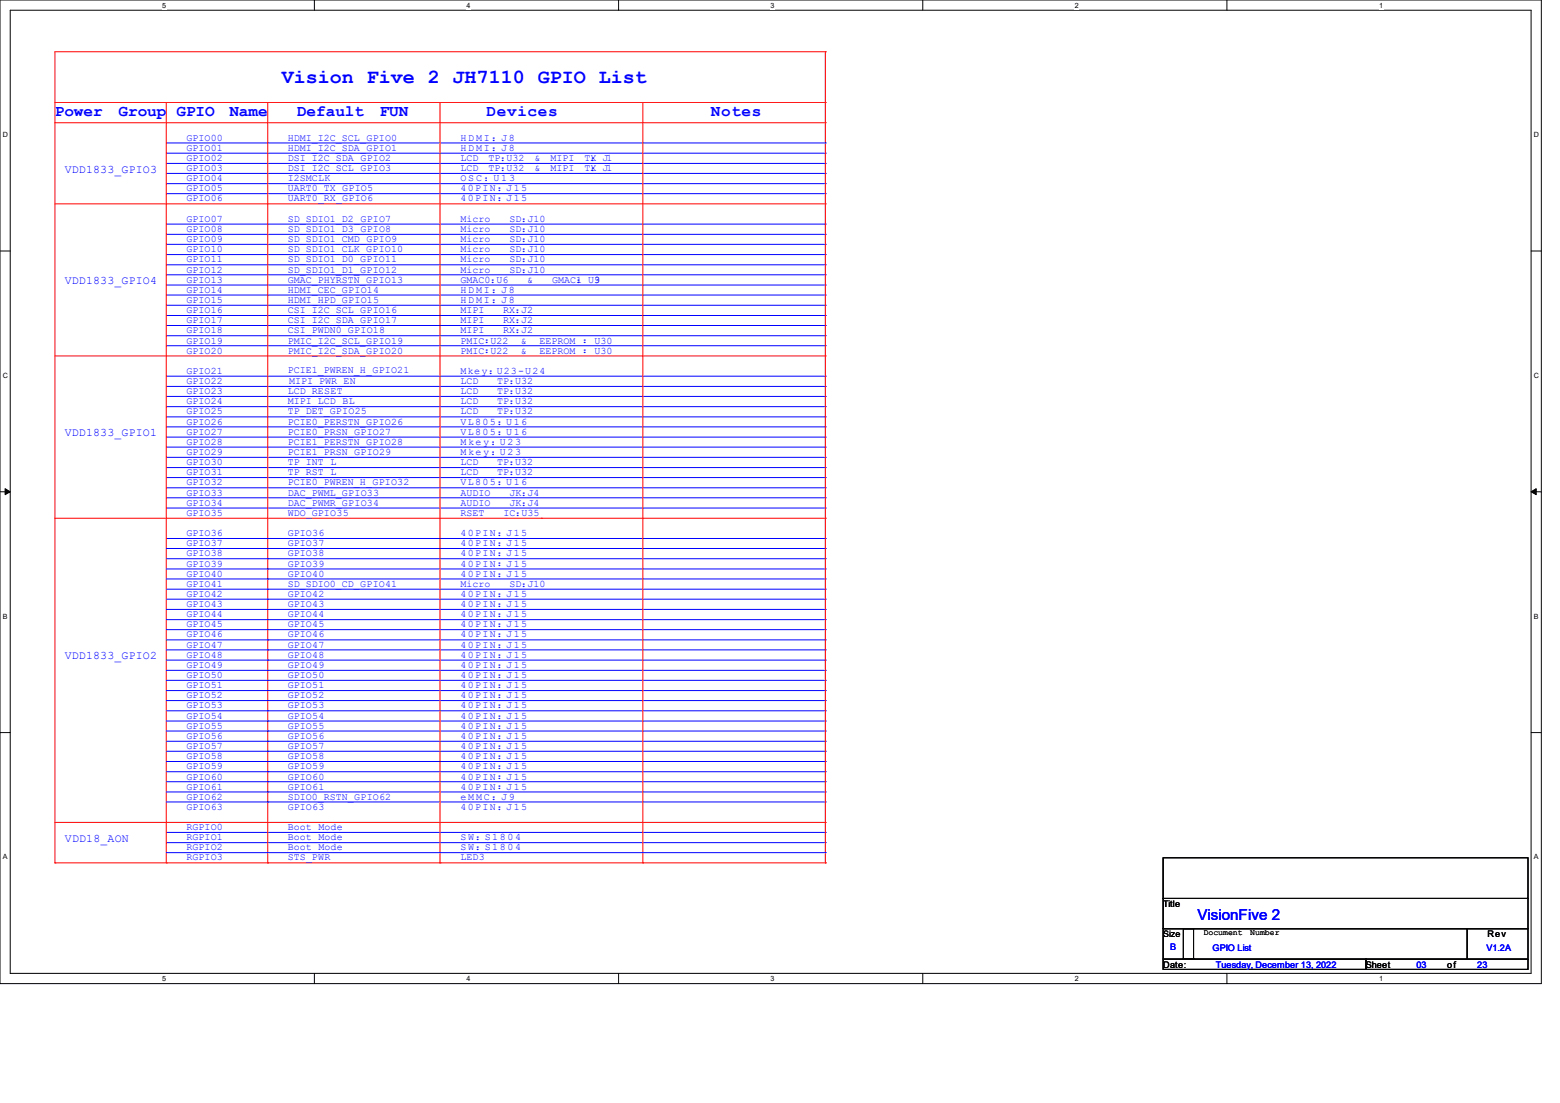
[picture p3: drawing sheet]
<svg xmlns="http://www.w3.org/2000/svg" width="297mm" height="210mm" viewBox="0 0 297 210" stroke-linecap="round" stroke-linejoin="round" font-family="sans-serif">
<defs><g id="words">
<text font-size="3.8" fill="#00f" x="53.7" y="15.8">Vision Five 2 JH7110 GPIO List</text>
<g font-size="3" fill="#00f">
<text x="10.5" y="22.1">Power</text>
<text x="22.6" y="22.1">Group</text>
<text x="33.6" y="22.1">GPIO</text>
<text x="43.7" y="22.1">Name</text>
<text x="56.6" y="22.1">Default</text>
<text x="72.3" y="22.1">FUN</text>
<text x="92.7" y="22.1">Devices</text>
<text x="135.3" y="22.1">Notes</text>
</g>
<text font-size="2.9" fill="#00f" x="228" y="175.2">VisionFive 2</text>
<g font-size="2.2" fill="#00f">
<text x="12.4" y="32.9">VDD1833_GPIO3</text>
<text x="12.4" y="54.1">VDD1833_GPIO4</text>
<text x="12.4" y="83.1">VDD1833_GPIO1</text>
<text x="12.4" y="125.6">VDD1833_GPIO2</text>
<text x="12.4" y="160.3">VDD18_AON</text>
</g>
<g font-size="1.9" fill="#00f">
<text x="35.5" y="28.7">GPIO01</text>
<text x="35.5" y="26.8">GPIO00</text>
<text x="54.8" y="26.8">HDMI_I2C_SCL_GPIO0</text>
<text x="54.8" y="28.7">HDMI_I2C_SDA_GPIO1</text>
<text x="87.7" y="26.8">H D MI ：J 8</text>
<text x="87.7" y="28.7">H D M I ：J 8</text>
<text x="35.5" y="30.6">GPIO02</text>
<text x="35.5" y="32.6">GPIO03</text>
<text x="35.5" y="34.5">GPIO04</text>
<text x="54.8" y="30.6">DSI_I2C_SDA_GPIO2</text>
<text x="54.8" y="32.6">DSI_I2C_SCL_GPIO3</text>
<text x="54.8" y="34.5">I2SMCLK</text>
<text x="87.7" y="30.6">LCD</text>
<text x="87.7" y="32.6">LCD</text>
<text x="87.7" y="34.5">O S C ：U 1 3</text>
<text x="93" y="30.6">TP：</text>
<text x="93" y="32.6">TP：</text>
<text x="96.4" y="30.6">U32</text>
<text x="96.4" y="32.6">U32</text>
<text x="101.8" y="30.6">&amp;</text>
<text x="101.8" y="32.6">&amp;</text>
<text x="104.8" y="30.6">MIPI</text>
<text x="104.8" y="32.6">MIPI</text>
<text x="111.3" y="30.6">TX</text>
<text x="111.3" y="32.6">TX</text>
<text x="112.4" y="30.7">：J1</text>
<text x="112.4" y="32.6">：J1</text>
<text x="35.5" y="36.4">GPIO05</text>
<text x="35.5" y="38.4">GPIO06</text>
<text x="54.8" y="36.4">UART0_TX_GPIO5</text>
<text x="54.8" y="38.4">UART0_RX_GPIO6</text>
<text x="87.7" y="36.4">40PIN：J15</text>
<text x="87.7" y="38.4">40PIN：J15</text>
<text x="35.5" y="42.2">GPIO07</text>
<text x="35.5" y="44.2">GPIO08</text>
<text x="35.5" y="46.1">GPIO09</text>
<text x="54.8" y="42.2">SD_SDIO1_D2_GPIO7</text>
<text x="54.8" y="44.2">SD_SDIO1_D3_GPIO8</text>
<text x="54.8" y="46.1">SD_SDIO1_CMD_GPIO9</text>
<text x="87.7" y="42.2">Micro</text>
<text x="87.7" y="44.2">Micro</text>
<text x="87.7" y="46.1">Micro</text>
<text x="97" y="42.2">SD：</text>
<text x="97" y="44.2">SD：</text>
<text x="97" y="46.1">SD：</text>
<text x="100.4" y="42.2">J10</text>
<text x="100.4" y="44.2">J10</text>
<text x="100.4" y="46.1">J10</text>
<text x="35.5" y="48">GPIO10</text>
<text x="35.5" y="50">GPIO11</text>
<text x="35.5" y="51.9">GPIO12</text>
<text x="35.5" y="53.8">GPIO13</text>
<text x="54.8" y="48">SD_SDIO1_CLK_GPIO10</text>
<text x="54.8" y="50">SD_SDIO1_D0_GPIO11</text>
<text x="54.8" y="51.9">SD_SDIO1_D1_GPIO12</text>
<text x="54.8" y="53.8">GMAC_PHYRSTN_GPIO13</text>
<text x="87.7" y="48">Micro</text>
<text x="87.7" y="50">Micro</text>
<text x="87.7" y="51.9">Micro</text>
<text x="87.7" y="53.8">GMAC0：</text>
<text x="94.5" y="53.8">U6</text>
<text x="97" y="48">SD：</text>
<text x="97" y="50">SD：</text>
<text x="97" y="51.9">SD：</text>
<text x="100.4" y="53.8">&amp;</text>
<text x="100.4" y="48">J10</text>
<text x="100.4" y="50">J10</text>
<text x="100.4" y="51.9">J10</text>
<text x="105.1" y="53.8">GMAC1</text>
<text x="109.7" y="53.8">：U3</text>
<text x="113.1" y="53.8">9</text>
<text x="35.5" y="55.8">GPIO14</text>
<text x="35.5" y="57.7">GPIO15</text>
<text x="35.5" y="59.6">GPIO16</text>
<text x="54.8" y="55.8">HDMI_CEC_GPIO14</text>
<text x="54.8" y="57.7">HDMI_HPD_GPIO15</text>
<text x="54.8" y="59.6">CSI_I2C_SCL_GPIO16</text>
<text x="87.7" y="57.7">H D M I ：J 8</text>
<text x="87.7" y="59.6">MIPI</text>
<text x="87.7" y="55.8">H D M I ：J 8</text>
<text x="95.8" y="59.6">RX：</text>
<text x="99.2" y="59.6">J2</text>
<text x="35.5" y="61.6">GPIO17</text>
<text x="35.5" y="63.5">GPIO18</text>
<text x="35.5" y="65.4">GPIO19</text>
<text x="54.8" y="61.6">CSI_I2C_SDA_GPIO17</text>
<text x="54.8" y="63.5">CSI_PWDN0_GPIO18</text>
<text x="54.8" y="65.4">PMIC_I2C_SCL_GPIO19</text>
<text x="87.7" y="61.6">MIPI</text>
<text x="87.7" y="63.5">MIPI</text>
<text x="87.7" y="65.4">PMIC：</text>
<text x="93.4" y="65.4">U22</text>
<text x="95.8" y="61.6">RX：</text>
<text x="95.8" y="63.5">RX：</text>
<text x="99.2" y="65.4">&amp;</text>
<text x="99.2" y="61.6">J2</text>
<text x="99.2" y="63.5">J2</text>
<text x="102.7" y="65.4">EEPROM ：U30</text>
<text x="35.5" y="67.3">GPIO20</text>
<text x="35.5" y="71.2">GPIO21</text>
<text x="54.8" y="67.3">PMIC_I2C_SDA_GPIO20</text>
<text x="54.8" y="71">PCIE1_PWREN_H_GPIO21</text>
<text x="87.7" y="67.3">PMIC：</text>
<text x="87.7" y="71.2">Mkey：U23-U24</text>
<text x="93.4" y="67.3">U22</text>
<text x="99.2" y="67.3">&amp;</text>
<text x="102.7" y="67.3">EEPROM ：U30</text>
<text x="35.5" y="73.1">GPIO22</text>
<text x="35.5" y="75.1">GPIO23</text>
<text x="35.5" y="77">GPIO24</text>
<text x="54.8" y="75.1">LCD_RESET</text>
<text x="54.8" y="77">MIPI_LCD_BL</text>
<text x="55" y="73.1">MIPI_PWR_EN</text>
<text x="87.7" y="73.1">LCD</text>
<text x="87.7" y="75.1">LCD</text>
<text x="87.7" y="77">LCD</text>
<text x="94.7" y="73.1">TP：</text>
<text x="94.7" y="75.1">TP：</text>
<text x="94.7" y="77">TP：</text>
<text x="98.1" y="73.1">U32</text>
<text x="98.1" y="75.1">U32</text>
<text x="98.1" y="77">U32</text>
<text x="35.5" y="78.9">GPIO25</text>
<text x="35.5" y="80.9">GPIO26</text>
<text x="35.5" y="82.8">GPIO27</text>
<text x="54.8" y="78.9">TP_DET_GPIO25</text>
<text x="54.8" y="80.9">PCIE0_PERSTN_GPIO26</text>
<text x="54.8" y="82.8">PCIE0_PRSN_GPIO27</text>
<text x="87.7" y="82.8">VL805：U16</text>
<text x="87.7" y="78.9">LCD</text>
<text x="87.7" y="80.9">VL805：U16</text>
<text x="94.7" y="78.9">TP：</text>
<text x="98.1" y="78.9">U32</text>
<text x="35.5" y="84.7">GPIO28</text>
<text x="35.5" y="86.6">GPIO29</text>
<text x="35.5" y="88.6">GPIO30</text>
<text x="54.8" y="84.7">PCIE1_PERSTN_GPIO28</text>
<text x="54.8" y="86.6">PCIE1_PRSN_GPIO29</text>
<text x="54.8" y="88.6">TP_INT_L</text>
<text x="87.7" y="86.6">Mkey：U23</text>
<text x="87.7" y="88.6">LCD</text>
<text x="87.7" y="84.7">Mkey：U23</text>
<text x="94.7" y="88.6">TP：</text>
<text x="98.1" y="88.6">U32</text>
<text x="35.5" y="90.5">GPIO31</text>
<text x="35.5" y="92.4">GPIO32</text>
<text x="35.5" y="94.4">GPIO33</text>
<text x="54.8" y="90.5">TP_RST_L</text>
<text x="54.8" y="92.4">PCIE0_PWREN_H_GPIO32</text>
<text x="54.8" y="94.4">DAC_PWML_GPIO33</text>
<text x="87.7" y="94.4">AUDIO</text>
<text x="87.7" y="90.5">LCD</text>
<text x="87.7" y="92.4">VL805：U16</text>
<text x="94.7" y="90.5">TP：</text>
<text x="97" y="94.4">JK：</text>
<text x="98.1" y="90.5">U32</text>
<text x="100.4" y="94.4">J4</text>
<text x="35.5" y="96.3">GPIO34</text>
<text x="35.5" y="98.2">GPIO35</text>
<text x="54.8" y="96.3">DAC_PWMR_GPIO34</text>
<text x="54.8" y="98.2">WDO_GPIO35</text>
<text x="87.7" y="96.3">AUDIO</text>
<text x="87.7" y="98.2">RSET</text>
<text x="95.8" y="98.2">IC：</text>
<text x="97" y="96.3">JK：</text>
<text x="99.3" y="98.2">U35</text>
<text x="100.4" y="96.3">J4</text>
<text x="35.5" y="102.1">GPIO36</text>
<text x="35.5" y="104">GPIO37</text>
<text x="35.5" y="105.9">GPIO38</text>
<text x="35.5" y="107.9">GPIO39</text>
<text x="54.8" y="102.1">GPIO36</text>
<text x="54.8" y="104">GPIO37</text>
<text x="54.8" y="105.9">GPIO38</text>
<text x="54.8" y="107.9">GPIO39</text>
<text x="87.7" y="102.1">40PIN：J15</text>
<text x="87.7" y="104">40PIN：J15</text>
<text x="87.7" y="105.9">40PIN：J15</text>
<text x="87.7" y="107.9">40PIN：J15</text>
<text x="35.5" y="109.8">GPIO40</text>
<text x="35.5" y="111.7">GPIO41</text>
<text x="35.5" y="113.7">GPIO42</text>
<text x="54.8" y="109.8">GPIO40</text>
<text x="54.8" y="111.7">SD_SDIO0_CD_GPIO41</text>
<text x="54.8" y="113.7">GPIO42</text>
<text x="87.7" y="109.8">40PIN：J15</text>
<text x="87.7" y="113.7">40PIN：J15</text>
<text x="87.7" y="111.7">Micro</text>
<text x="97" y="111.7">SD：</text>
<text x="100.4" y="111.7">J10</text>
<text x="35.5" y="115.6">GPIO43</text>
<text x="35.5" y="117.5">GPIO44</text>
<text x="35.5" y="119.5">GPIO45</text>
<text x="54.8" y="115.6">GPIO43</text>
<text x="54.8" y="117.5">GPIO44</text>
<text x="54.8" y="119.5">GPIO45</text>
<text x="87.7" y="115.6">40PIN：J15</text>
<text x="87.7" y="117.5">40PIN：J15</text>
<text x="87.7" y="119.5">40PIN：J15</text>
<text x="35.5" y="121.4">GPIO46</text>
<text x="35.5" y="125.2">GPIO48</text>
<text x="35.5" y="123.3">GPIO47</text>
<text x="54.8" y="121.4">GPIO46</text>
<text x="54.8" y="125.2">GPIO48</text>
<text x="54.8" y="123.3">GPIO47</text>
<text x="87.7" y="121.4">40PIN：J15</text>
<text x="87.7" y="123.3">40PIN：J15</text>
<text x="87.7" y="125.2">40PIN：J15</text>
<text x="35.5" y="127.2">GPIO49</text>
<text x="35.5" y="129.1">GPIO50</text>
<text x="35.5" y="131">GPIO51</text>
<text x="54.8" y="127.2">GPIO49</text>
<text x="54.8" y="129.1">GPIO50</text>
<text x="54.8" y="131">GPIO51</text>
<text x="87.7" y="127.2">40PIN：J15</text>
<text x="87.7" y="129.1">40PIN：J15</text>
<text x="87.7" y="131">40PIN：J15</text>
<text x="35.5" y="133">GPIO52</text>
<text x="35.5" y="134.9">GPIO53</text>
<text x="35.5" y="136.8">GPIO54</text>
<text x="54.8" y="133">GPIO52</text>
<text x="54.8" y="134.9">GPIO53</text>
<text x="54.8" y="136.8">GPIO54</text>
<text x="87.7" y="133">40PIN：J15</text>
<text x="87.7" y="134.9">40PIN：J15</text>
<text x="87.7" y="136.8">40PIN：J15</text>
<text x="35.5" y="138.8">GPIO55</text>
<text x="35.5" y="140.7">GPIO56</text>
<text x="35.5" y="142.6">GPIO57</text>
<text x="54.8" y="138.8">GPIO55</text>
<text x="54.8" y="140.7">GPIO56</text>
<text x="54.8" y="142.6">GPIO57</text>
<text x="87.7" y="138.8">40PIN：J15</text>
<text x="87.7" y="140.7">40PIN：J15</text>
<text x="87.7" y="142.6">40PIN：J15</text>
<text x="35.5" y="144.5">GPIO58</text>
<text x="35.5" y="146.5">GPIO59</text>
<text x="35.5" y="148.4">GPIO60</text>
<text x="54.8" y="144.5">GPIO58</text>
<text x="54.8" y="146.5">GPIO59</text>
<text x="54.8" y="148.4">GPIO60</text>
<text x="87.7" y="144.5">40PIN：J15</text>
<text x="87.7" y="146.5">40PIN：J15</text>
<text x="87.7" y="148.4">40PIN：J15</text>
<text x="35.5" y="150.3">GPIO61</text>
<text x="35.5" y="152.3">GPIO62</text>
<text x="35.5" y="154.2">GPIO63</text>
<text x="54.8" y="150.3">GPIO61</text>
<text x="54.8" y="152.3">SDIO0_RSTN_GPIO62</text>
<text x="54.8" y="154.2">GPIO63</text>
<text x="87.7" y="154.2">40PIN：J15</text>
<text x="87.7" y="150.3">40PIN：J15</text>
<text x="87.7" y="152.3">e M M C ：J 9</text>
<text x="35.5" y="158.1">RGPIO0</text>
<text x="35.5" y="160">RGPIO1</text>
<text x="35.5" y="161.9">RGPIO2</text>
<text x="54.8" y="158.1">Boot Mode</text>
<text x="54.8" y="160">Boot Mode</text>
<text x="54.8" y="161.9">Boot Mode</text>
<text x="87.7" y="161.9">SW：S180 4</text>
<text x="87.7" y="160">SW：S180 4</text>
<text x="35.5" y="163.8">RGPIO3</text>
<text x="54.8" y="163.8">STS_PWR</text>
<text x="87.7" y="163.8">LED3</text>
</g>
<g font-size="1.7">
<text x="221.4" y="172.7">Title</text>
<text x="221.4" y="178.4">Size</text>
<text x="283.2" y="178.4">Rev</text>
<text x="221.4" y="184.2">Date:</text>
<text x="260" y="184.2">Sheet</text>
<text x="275.5" y="184.2">of</text>
</g>
<g font-size="1.7" fill="#00f">
<text x="222.8" y="181">B</text>
<text x="230.9" y="181.1">GPIO List</text>
<text x="231.5" y="184.2">Tuesday, December 13, 2022</text>
<text x="269.7" y="184.2">03</text>
<text x="281.2" y="184.2">23</text>
<text x="283" y="181.1">V1.2A</text>
</g>
<g font-size="1.6">
<text x="229.2" y="178.1">Document</text>
<text x="238" y="178.1">Number</text>
</g>
<g font-size="1.4">
<text x="30.9" y="1.4">5</text>
<text x="88.8" y="1.4">4</text>
<text x="146.7" y="1.4">3</text>
<text x="204.6" y="1.4">2</text>
<text x="262.6" y="1.4">1</text>
<text x=".5" y="26.1">D</text>
<text x="292" y="26.1">D</text>
<text x=".5" y="71.9">C</text>
<text x="292" y="71.9">C</text>
<text x=".5" y="117.8">B</text>
<text x="292" y="117.8">B</text>
<text x=".5" y="163.6">A</text>
<text x="292" y="163.6">A</text>
<text x="30.9" y="186.8">5</text>
<text x="88.8" y="186.8">4</text>
<text x="146.7" y="186.8">3</text>
<text x="204.6" y="186.8">2</text>
<text x="262.6" y="186.8">1</text>
</g>
</g></defs>
<path d="M0 0h293.5v187.3h-293.5zM1.9 1.9h289.6v183.4h-289.6z" fill="none" stroke="#000" stroke-width=".19"/>
<g fill="#fff">
<path d="M30.9 .2h.8v1.5h-.8z"/>
<path d="M30.9 185.5h.8v1.6h-.8z"/>
</g>
<path d="M59.9 0v1.9M59.9 185.3v2" fill="none" stroke="#000" stroke-width=".19"/>
<g fill="#fff">
<path d="M88.8 .2h.8v1.5h-.8z"/>
<path d="M88.8 185.5h.8v1.6h-.8z"/>
</g>
<path d="M117.8 0v1.9M117.8 185.3v2" fill="none" stroke="#000" stroke-width=".19"/>
<g fill="#fff">
<path d="M146.7 .2h.8v1.5h-.8z"/>
<path d="M146.7 185.5h.8v1.6h-.8z"/>
</g>
<path d="M175.7 0v1.9M175.7 185.3v2" fill="none" stroke="#000" stroke-width=".19"/>
<g fill="#fff">
<path d="M204.6 .2h.8v1.5h-.8z"/>
<path d="M204.6 185.5h.8v1.6h-.8z"/>
</g>
<path d="M233.6 0v1.9M233.6 185.3v2" fill="none" stroke="#000" stroke-width=".19"/>
<g fill="#fff">
<path d="M262.6 .2h.7v1.5h-.7z"/>
<path d="M262.6 185.5h.7v1.6h-.7z"/>
<path d="M.5 24.8h1v1.6h-1z"/>
<path d="M292 24.8h1v1.6h-1z"/>
<path d="M.5 70.7h1v1.5h-1z"/>
<path d="M292 70.7h1v1.5h-1z"/>
</g>
<path d="M0 47.8h1.9M291.5 47.8h2" fill="none" stroke="#000" stroke-width=".19"/>
<g fill="#fff">
<path d="M.5 116.5h.9v1.6h-.9z"/>
<path d="M292 116.5h.9v1.6h-.9z"/>
</g>
<path d="M0 93.6h1.9M291.5 93.6h2" fill="none" stroke="#000" stroke-width=".19"/>
<path d="M1 93l.9 .6-.9 .6zM291.5 93.6l1-.6v1.2z" fill="#000" stroke="#000" stroke-width=".19"/>
<g fill="#fff">
<path d="M.5 162.4h.9v1.5h-.9z"/>
<path d="M292 162.4h.9v1.5h-.9z"/>
</g>
<path d="M0 139.5h1.9M291.5 139.5h2M221.4 163.3h69.5v7.8h-69.5zM221.4 171.1h69.5v5.7h-69.5zM221.4 176.8h5.8v5.8h-5.8zM225.3 176.8h54.1v5.8h-54.1zM279.4 176.8h11.5v5.8h-11.5zM221.4 182.6h38.7v2h-38.7zM260.1 182.6h30.8v2h-30.8z" fill="none" stroke="#000" stroke-width=".19"/>
<g fill="none" stroke="#f00" stroke-width=".19">
<path d="M10.5 19.5h146.6M31.7 19.5v144.8M51 19.5v144.8M83.8 19.5v144.8M122.4 19.5v144.8M157.1 19.5h.1M157.1 9.9h.1M157.1 9.9v154.4M157.1 9.9h-146.6v154.4M10.5 23.4h146.6M10.5 38.8h146.6M157.1 23.4h.1"/>
<path d="M157.1 38.8h.1M10.5 67.8h146.6M157.1 67.8h.1M10.5 98.7h146.6M103.1 98.7h.1M157.1 98.7h.1M10.5 156.6h146.6M157.1 156.6h.1M10.5 164.3h.1M10.5 164.3h146.6M31.7 164.3h.1M51 164.3h.1"/>
<path d="M83.8 164.3h.1M122.4 164.3h.1M157.1 164.3h.1"/>
</g>
<g fill="none" stroke="#00f" stroke-width=".19">
<path d="M31.7 29.2h125.4M31.7 31.1h125.4M31.7 33h125.4M31.7 35h125.4M31.7 36.9h125.4M31.7 27.2h125.4M157.1 29.2h.1M157.1 31.1h.1M157.1 33h.1M157.1 35h.1M157.1 36.9h.1M157.1 27.2h.1"/>
<path d="M31.7 42.7h125.4M31.7 44.6h125.4M31.7 46.5h125.4M31.7 48.5h125.4M31.7 50.4h125.4M31.7 52.3h125.4M31.7 54.3h125.4M31.7 56.2h125.4M31.7 58.1h125.4M157.1 42.7h.1M157.1 44.6h.1M157.1 46.5h.1"/>
<path d="M157.1 48.5h.1M157.1 50.4h.1M157.1 52.3h.1M157.1 54.3h.1M157.1 56.2h.1M157.1 58.1h.1M31.7 60.1h125.4M31.7 62h125.4M31.7 63.9h125.4M31.7 65.8h125.4M31.7 71.6h125.4M31.7 73.6h125.4"/>
<path d="M31.7 75.5h125.4M31.7 77.4h125.4M31.7 79.4h125.4M157.1 60.1h.1M157.1 62h.1M157.1 63.9h.1M157.1 65.8h.1M157.1 71.6h.1M157.1 73.6h.1M157.1 75.5h.1M157.1 77.4h.1M157.1 79.4h.1"/>
<path d="M31.7 81.3h125.4M31.7 83.2h125.4M31.7 85.1h125.4M31.7 87.1h125.4M31.7 89h125.4M31.7 90.9h125.4M31.7 92.9h125.4M31.7 94.8h125.4M31.7 96.7h125.4M157.1 81.3h.1M157.1 83.2h.1M157.1 85.1h.1"/>
<path d="M157.1 87.1h.1M157.1 89h.1M157.1 90.9h.1M157.1 92.9h.1M157.1 94.8h.1M157.1 96.7h.1M31.7 104.4h125.4M31.7 102.5h125.4M31.7 106.4h125.4M31.7 108.3h125.4M31.7 110.2h125.4M31.7 112.2h125.4"/>
<path d="M31.7 114.1h125.4M31.7 116h125.4M31.7 118h125.4M31.7 119.9h125.4M51 102.5h.1M51 104.4h.1M51 106.4h.1M51 108.3h.1M51 110.2h.1M51 112.2h.1M51 114.1h.1M51 116h.1"/>
<path d="M51 118h.1M51 119.9h.1M157.1 104.4h.1M157.1 102.5h.1M157.1 106.4h.1M157.1 108.3h.1M157.1 110.2h.1M157.1 112.2h.1M157.1 114.1h.1M157.1 116h.1M157.1 118h.1M157.1 119.9h.1"/>
<path d="M31.7 121.8h125.4M31.7 123.7h125.4M31.7 125.7h125.4M31.7 127.6h125.4M31.7 129.5h125.4M31.7 131.5h125.4M31.7 133.4h125.4M31.7 135.3h125.4M31.7 137.3h125.4M31.7 139.2h125.4M51 121.8h.1M51 123.7h.1"/>
<path d="M51 125.7h.1M51 127.6h.1M51 129.5h.1M51 131.5h.1M51 133.4h.1M51 135.3h.1M51 137.3h.1M51 139.2h.1M157.1 121.8h.1M157.1 123.7h.1M157.1 125.7h.1M157.1 127.6h.1"/>
<path d="M157.1 129.5h.1M157.1 131.5h.1M157.1 133.4h.1M157.1 135.3h.1M157.1 137.3h.1M157.1 139.2h.1M31.7 141.1h125.4M31.7 143h125.4M31.7 145h125.4M31.7 146.9h125.4M31.7 148.8h125.4M31.7 150.8h125.4"/>
<path d="M31.7 152.7h125.4M31.7 158.5h125.4M51 141.1h.1M51 143h.1M51 145h.1M51 146.9h.1M51 148.8h.1M51 150.8h.1M51 152.7h.1M157.1 141.1h.1M157.1 143h.1M157.1 145h.1"/>
<path d="M157.1 146.9h.1M157.1 148.8h.1M157.1 150.8h.1M157.1 152.7h.1M157.1 158.5h.1M31.7 160.4h125.4M31.7 162.3h125.4M157.1 160.4h.1M157.1 162.3h.1"/>
</g>
<use href="#words"/>
</svg>
